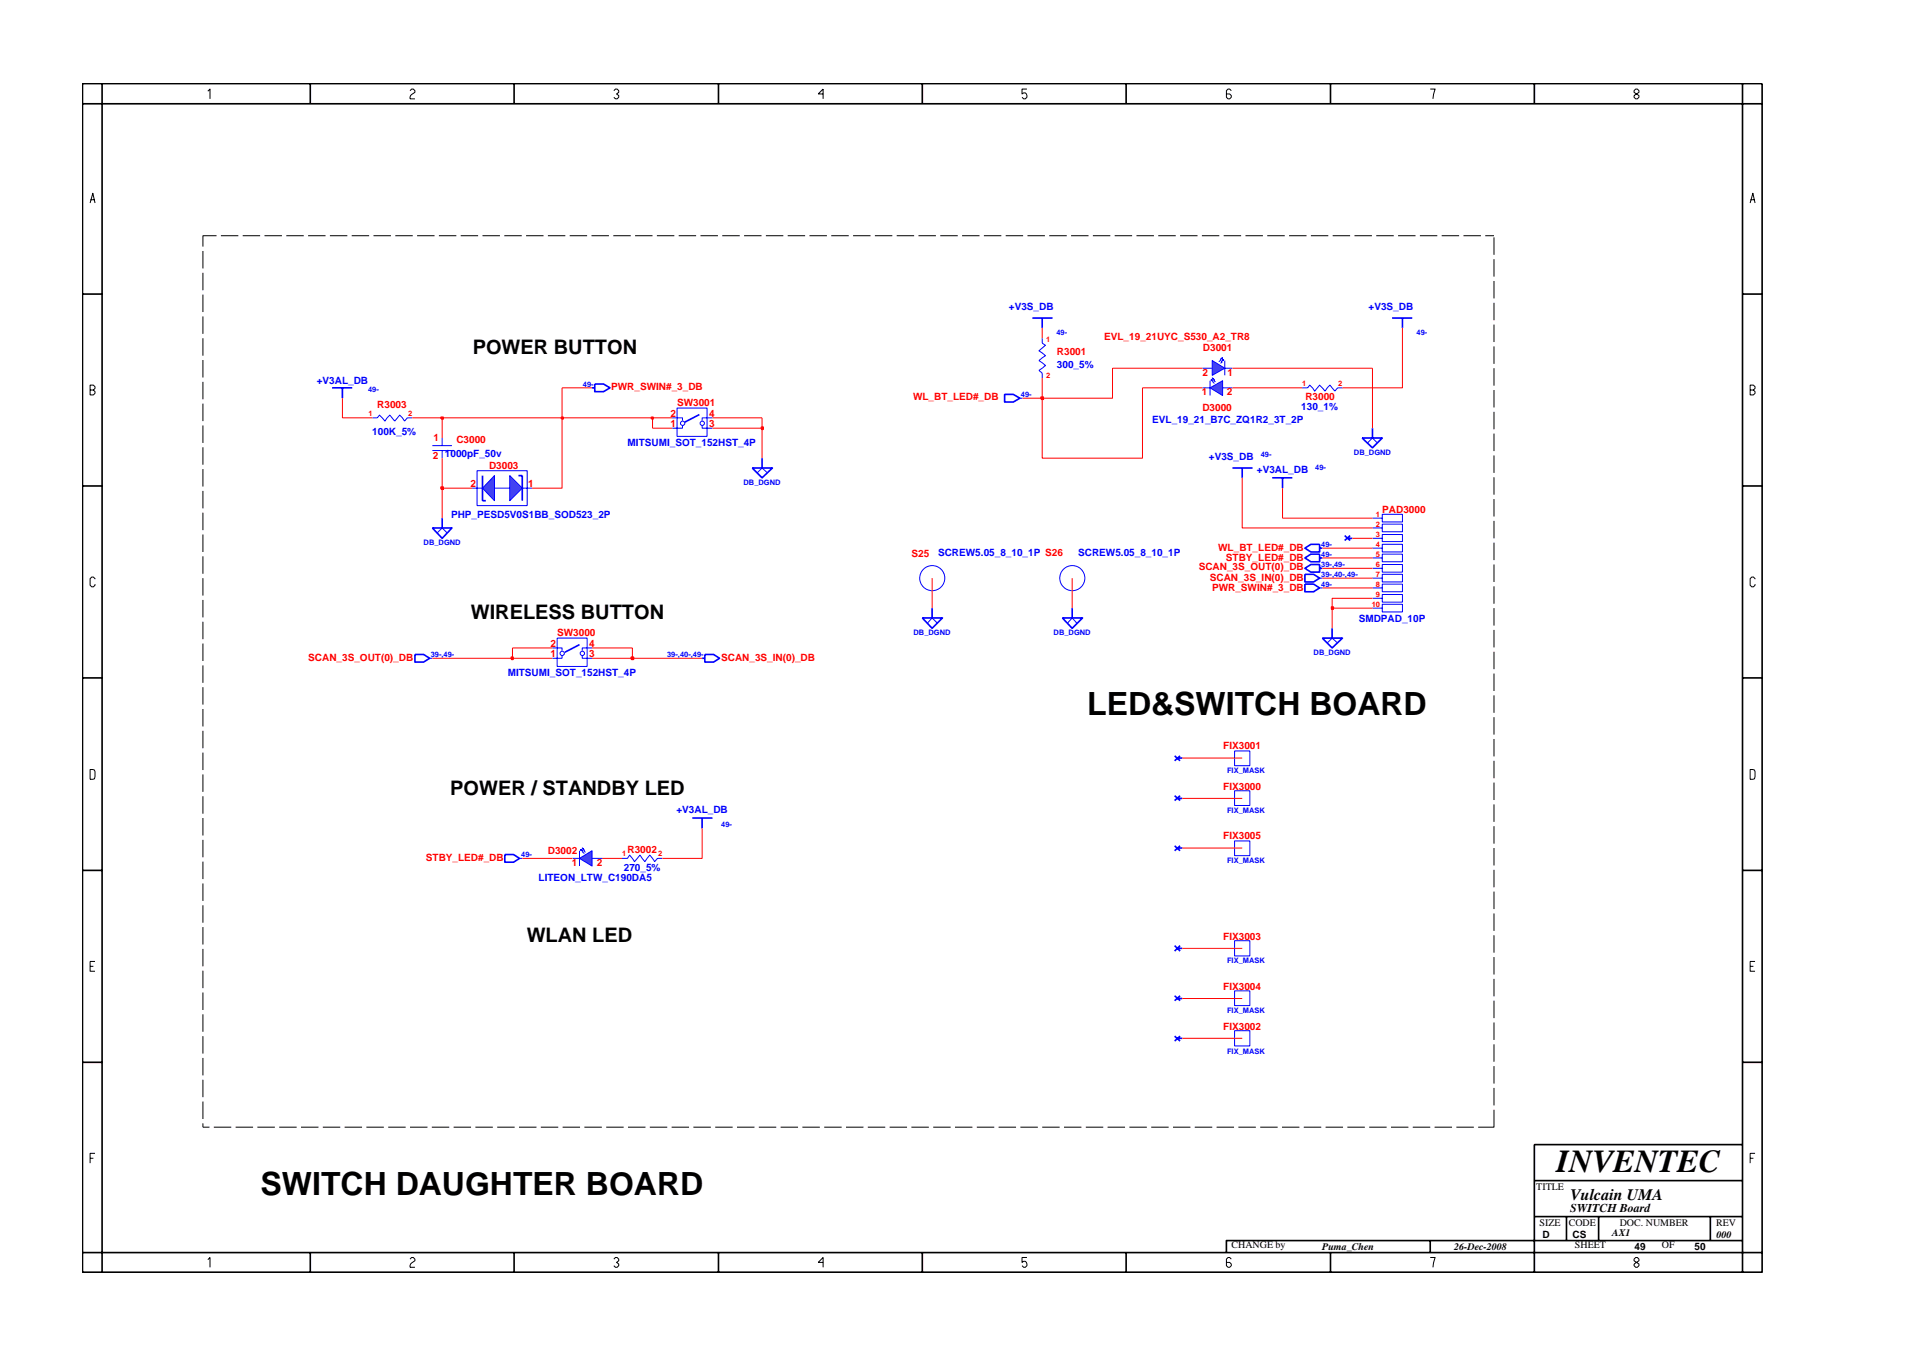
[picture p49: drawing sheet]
<svg xmlns="http://www.w3.org/2000/svg" width="297mm" height="210mm" viewBox="0 0 297 210" stroke-linecap="round" stroke-linejoin="round" font-family="sans-serif">
<defs><g id="words">
<g font-size="5">
<text x="168.9" y="111.1">LED&amp;SWITCH BOARD</text>
<text x="40.5" y="185.5">SWITCH DAUGHTER BOARD</text>
<text x="241.8" y="182">INVENTEC</text>
</g>
<g font-size="3.1">
<text x="73.4" y="54.9">POWER BUTTON</text>
<text x="73.1" y="96.2">WIRELESS BUTTON</text>
<text x="70" y="123.4">POWER / STANDBY LED</text>
<text x="81.8" y="146.3">WLAN LED</text>
</g>
<text font-size="2.5" x="244" y="186.3">Vulcain UMA</text>
<text font-size="1.9" x="244" y="188.2">SWITCH Board</text>
<g font-size="1.6" fill="#00f">
<text x="156.7" y="48.2">+V3S_DB</text>
<text x="212.6" y="48.2">+V3S_DB</text>
<text x="49.2" y="59.6">+V3AL_DB</text>
<text x="164.2" y="57.1">300_5%</text>
<text x="179" y="65.6">EVL_19_21_B7C_ZQ1R2_3T_2P</text>
<text x="202.2" y="63.7">130_1%</text>
<text x="57.8" y="67.6">100K_5%</text>
<text x="69.1" y="71">1000pF_50v</text>
<text x="97.5" y="69.3">MITSUMI_SOT_152HST_4P</text>
<text x="187.8" y="71.5">+V3S_DB</text>
<text x="195.3" y="73.4">+V3AL_DB</text>
<text x="70.1" y="80.4">PHP_PESD5V0S1BB_SOD523_2P</text>
<text x="145.7" y="86.3">SCREW5.05_8_10_1P S26</text>
<text x="167.5" y="86.3">SCREW5.05_8_10_1P</text>
<text x="211.1" y="96.5">SMDPAD_10P</text>
<text x="78.9" y="105">MITSUMI_SOT_152HST_4P</text>
<text x="105.1" y="126.3">+V3AL_DB</text>
<text x="83.7" y="136.8">LITEON_LTW_C190DA5</text>
<text x="96.9" y="135.2">270_5%</text>
</g>
<g font-size="1.6" fill="#f00">
<text x="171.5" y="52.8">EVL_19_21UYC_S530_A2_TR8</text>
<text x="164.2" y="55.1">R3001</text>
<text x="186.8" y="58.3">2</text>
<text x="186.9" y="54.4">D3001</text>
<text x="190.7" y="58.3">1</text>
<text x="58.6" y="63.4">R3003</text>
<text x="94.9" y="60.6">PWR_SWIN#_3_DB</text>
<text x="104.2" y="64.7">2</text>
<text x="105.2" y="63.1">SW3001</text>
<text x="110.2" y="64.7">4</text>
<text x="141.8" y="62.2">WL_BT_LED#_DB</text>
<text x="186.7" y="61.4">1</text>
<text x="186.8" y="63.8">D3000</text>
<text x="190.6" y="61.4">2</text>
<text x="202.8" y="62.1">R3000</text>
<text x="67.3" y="71.2">2</text>
<text x="67.3" y="68.5">1</text>
<text x="70.9" y="68.8">C3000</text>
<text x="104.2" y="66.2">1</text>
<text x="110.2" y="66.2">3</text>
<text x="73.1" y="75.6">2</text>
<text x="76" y="72.8">D3003</text>
<text x="82.1" y="75.6">1</text>
<text x="214.7" y="79.7">PAD3000</text>
<text x="141.6" y="86.5">S25</text>
<text x="186.2" y="88.6">SCAN_3S_OUT(0)_DB</text>
<text x="189.3" y="85.5">WL_BT_LED#_DB</text>
<text x="190.5" y="87.1">STBY_LED#_DB</text>
<text x="188" y="90.2">SCAN_3S_IN(0)_DB</text>
<text x="188.3" y="91.7">PWR_SWIN#_3_DB</text>
<text x="85.5" y="100.4">2</text>
<text x="86.6" y="98.8">SW3000</text>
<text x="91.6" y="100.4">4</text>
<text x="47.9" y="102.6">SCAN_3S_OUT(0)_DB</text>
<text x="85.5" y="102.1">1</text>
<text x="91.6" y="102.1">3</text>
<text x="112" y="102.6">SCAN_3S_IN(0)_DB</text>
<text x="190" y="116.4">FIX3001</text>
<text x="190" y="122.6">FIX3000</text>
<text x="190" y="130.3">FIX3005</text>
<text x="66.2" y="133.7">STBY_LED#_DB</text>
<text x="85.1" y="132.7">D3002</text>
<text x="88.8" y="134.5">1</text>
<text x="92.7" y="134.5">2</text>
<text x="97.5" y="132.5">R3002</text>
<text x="190" y="145.9">FIX3003</text>
<text x="190" y="153.7">FIX3004</text>
<text x="190" y="159.9">FIX3002</text>
</g>
<g font-size="1.6">
<text x="238.7" y="184.8">TITLE</text>
<text x="239.2" y="190.4">SIZE</text>
<text x="243.7" y="190.4">CODE</text>
<text x="250.5" y="192">AX1</text>
<text x="251.6" y="190.4">DOC. NUMBER</text>
<text x="266.6" y="190.4">REV</text>
<text x="191.3" y="193.9">CHANGE by</text>
<text x="205.4" y="194.1">Puma_Chen</text>
<text x="225.9" y="194.1">26-Dec-2008</text>
<text x="239.6" y="192.2">D</text>
<text x="244.3" y="192.3">CS</text>
<text x="244.7" y="193.9">SHEET</text>
<text x="253.9" y="194.1">49</text>
<text x="258.2" y="193.9">OF</text>
<text x="263.3" y="194.1">50</text>
<text x="266.6" y="192.2">000</text>
</g>
<g font-size="1.2" fill="#f00">
<text x="162.5" y="53.1">1</text>
<text x="162.5" y="58.7">2</text>
<text x="202.3" y="59.9">1</text>
<text x="207.9" y="59.9">2</text>
<text x="57.3" y="64.5">1</text>
<text x="63.4" y="64.5">2</text>
<text x="213.8" y="80.3">1</text>
<text x="213.8" y="81.8">2</text>
<text x="213.8" y="83.3">3</text>
<text x="213.8" y="84.9">4</text>
<text x="213.8" y="86.5">5</text>
<text x="213.8" y="88">6</text>
<text x="213.8" y="89.6">7</text>
<text x="213.1" y="94.3">10</text>
<text x="213.8" y="91.1">8</text>
<text x="213.8" y="92.7">9</text>
<text x="96.6" y="132.9">1</text>
<text x="102.3" y="132.9">2</text>
</g>
<g font-size="1.2" fill="#00f">
<text x="164.1" y="52">49-</text>
<text x="220.1" y="52">49-</text>
<text x="57.2" y="60.8">49-</text>
<text x="90.5" y="60.1">49-</text>
<text x="158.6" y="61.6">49-</text>
<text x="195.9" y="71">49-</text>
<text x="210.3" y="70.7">DB_DGND</text>
<text x="115.5" y="75.3">DB_DGND</text>
<text x="204.3" y="73">49-</text>
<text x="65.8" y="84.6">DB_DGND</text>
<text x="205.3" y="89.6">39-,40-,49-</text>
<text x="205.3" y="88">39-,49-</text>
<text x="205.3" y="84.9">49-</text>
<text x="205.3" y="86.5">49-</text>
<text x="205.3" y="91.1">49-</text>
<text x="141.9" y="98.6">DB_DGND</text>
<text x="163.7" y="98.6">DB_DGND</text>
<text x="204.1" y="101.7">DB_DGND</text>
<text x="66.9" y="102.1">39-,49-</text>
<text x="103.6" y="102.1">39-,40-,49-</text>
<text x="190.6" y="120.1">FIX_MASK</text>
<text x="112" y="128.5">49-</text>
<text x="190.6" y="126.3">FIX_MASK</text>
<text x="81" y="133.1">49-</text>
<text x="190.6" y="134.1">FIX_MASK</text>
<text x="190.6" y="149.5">FIX_MASK</text>
<text x="190.6" y="157.3">FIX_MASK</text>
<text x="190.6" y="163.6">FIX_MASK</text>
</g>
</g></defs>
<path d="M182.5 160.9l.8 .8M182.9 161.2h.8M183.3 160.9l-.8 .8" fill="none" stroke="#00f" stroke-width=".25"/>
<g fill="none" stroke="#00f" stroke-width=".16">
<path d="M186.8 57.2h1.5M190.3 57.2h1.2M190.3 56v2.3M214.7 79.9h3.2v1.2h-3.2zM213.2 80.5h1.5M213.2 82h1.5M213.2 83.6h1.5M213.2 85.1h1.5M213.2 86.6h1.5M213.2 88.3h1.5M213.2 89.8h1.5M213.2 91.3h1.5"/>
<path d="M213.2 92.9h1.5M213.2 94.4h1.5M214.7 81.4h3.2v1.2h-3.2zM214.7 83h3.2v1.1h-3.2zM214.7 84.5h3.2v1.2h-3.2zM214.7 86h3.2v1.2h-3.2zM214.7 87.7h3.2v1.1h-3.2zM214.7 89.2h3.2v1.2h-3.2zM214.7 90.7h3.2v1.2h-3.2zM214.7 92.3h3.2v1.2h-3.2zM214.7 93.8h3.2v1.2h-3.2z"/>
</g>
<path d="M188.3 56l2 1.2-2 1.1z" fill="#3c3cc8"/>
<path d="M188.3 56l2 1.2-2 1.1z" fill="none" stroke="#00f" stroke-width=".16"/>
<path d="M189.9 55.8h.2l-.1 .2z" fill="#3c3cc8"/>
<path d="M189.9 55.8h.2l-.1 .2zM190.1 55.8l-.3 .3 .1 .1-.3 .2" fill="none" stroke="#00f" stroke-width=".16"/>
<path d="M189.7 55.7l.2-.1v.1z" fill="#3c3cc8"/>
<path d="M188 59.1v2.3M189.7 55.7l.2-.1v.1zM189.9 55.6l-.6 .6M186.8 60.2h1.2M189.9 60.2h1.6M212.5 68.8l.7-.8 .8 .8" fill="none" stroke="#00f" stroke-width=".16"/>
<path d="M211.6 68h3.1l-1.5 1.5zM213.2 66.5v1.5" fill="none" stroke="#00f" stroke-width=".25"/>
<path d="M188 60.2l1.9-1.1v2.3z" fill="#3c3cc8"/>
<path d="M188 60.2l1.9-1.1v2.3z" fill="none" stroke="#00f" stroke-width=".16"/>
<path d="M188.2 59h.1l-.1 .1z" fill="#3c3cc8"/>
<path d="M188.2 59h.1l-.1 .1zM188.2 59l.5 .5" fill="none" stroke="#00f" stroke-width=".16"/>
<path d="M188.3 58.7l.2 .1-.1 .1z" fill="#3c3cc8"/>
<g fill="none" stroke="#00f" stroke-width=".16">
<path d="M188.3 58.7l.2 .1-.1 .1zM188.3 58.7l.4 .3-.1 .1 .2 .2M57.9 64.9h.7l.4-.4 .8 .9 .8-.9 .7 .9 .8-.9 .8 .9 .4-.5h.7M67.2 69.2h3M67.2 70h3M68.7 68v1.2M68.7 70v1.1M144 96.8l.8-.8 .9 .8M165.8 96.8l.8-.8 .7 .8M205 89.8h.4M205 91.3h.4M206.2 99.9l.8-.8 .8 .8"/>
<path d="M191.8 116.6h2.4v2.3h-2.4zM80.7 133.3h.4M96.6 133.3h.9l.3-.5 .8 1 .8-1 .8 1 .8-1 .7 1 .4-.5h.8M191.8 130.6h2.4v2.3h-2.4zM191.8 153.9h2.4v2.3h-2.4z"/>
<circle cx="144.8" cy="89.8" r="1.95"/>
<circle cx="166.6" cy="89.8" r="1.95"/>
</g>
<g fill="none" stroke="#00f" stroke-width=".25">
<path d="M92.4 59.6h1.4l1 .6-1 .6h-1.4zM216.3 49.4h3.1M217.9 49.4v1.5M92 60.2h.4M191.5 72.7h3.1M193 72.7v1.5M143.3 96h3.1l-1.6 1.6zM144.8 94.4v1.6M165 96h3.2l-1.6 1.6zM166.6 94.4v1.6M202.7 89.2h1.4l.9 .6-.9 .6h-1.4zM202.7 90.7h1.4l.9 .6-.9 .6h-1.4z"/>
<path d="M202.7 85.1l1-.6h1.3v1.2h-1.3zM202.7 86.6l1-.6h1.3v1.2h-1.3zM202.7 88.3l1-.6h1.3v1.1h-1.3zM205 85.1h.4M205 86.6h.4M205 88.3h.4M205.4 99.1h3.2l-1.6 1.5zM207 97.6v1.5M182.5 117.4l.8 .7M182.9 117.7h.8M183.3 117.4l-.8 .7M78.4 132.7h1.4l.9 .6-.9 .6h-1.4z"/>
<path d="M107.6 127h3.1M109.1 127v1.6M182.5 123.6l.8 .7M182.9 124h.8M183.3 123.6l-.8 .7"/>
</g>
<path d="M76.8 73.9v3.9l-1.8-2z" fill="#3c3cc8"/>
<path d="M76.8 73.9v3.9l-1.8-2z" fill="none" stroke="#00f" stroke-width=".16"/>
<path d="M79.2 73.9l1.9 1.9-1.9 2z" fill="#3c3cc8"/>
<g fill="none" stroke="#00f" stroke-width=".16">
<path d="M161.9 52.5v.8l.5 .3-1 .9 1 .7-1 .8 1 .8-1 .7 .5 .4v.8M73.3 75.8h1.7M74.1 73.1h7.8v5.4h-7.8zM76.8 75.8h2.4M79.2 73.9l1.9 1.9-1.9 2zM81.1 75.8h1.6M104.4 64.9h1.6v.4M105.2 63.4h4.6v4.4h-4.6zM106 66.1v.4h-1.6M109.1 66.1v.4h1.6M110.7 64.9h-1.6v.4M117.6 73.4l.8-.7 .8 .7"/>
<path d="M158.4 61.8h.5M202.3 60.2h.8l.4-.4 .7 .9 .8-.9 .9 .9 .7-.9 .8 .9 .4-.5h.8M66.7 102.2h.5M88.9 133.3h1.1M90 132.1v2.4M92 133.3h1.6M191.8 122.8h2.4v2.3h-2.4z"/>
<circle cx="106.1" cy="65.7" r=".34"/>
<circle cx="109.1" cy="65.7" r=".34"/>
</g>
<g fill="none" stroke="#00f" stroke-width=".25">
<path d="M51.6 60.2h3.1M53.2 60.2v1.6M75 73.9v3.9h.5M80.5 73.9h.6v3.9M108.7 64.4l-2.3 1.2M116.9 72.7h3.1l-1.6 1.5zM118.4 71.1v1.6M156.1 61.2h1.3l1 .6-1 .6h-1.3zM208.9 83.2l.8 .7M209.3 83.6h.8M209.7 83.2l-.8 .7M64.5 101.6h1.3l.9 .6-.9 .6h-1.3z"/>
<path d="M109.1 102.2h.4M109.5 101.6h1.4l.9 .6-.9 .6h-1.4z"/>
</g>
<path d="M90 133.3l2-1.2v2.4z" fill="#3c3cc8"/>
<path d="M90 133.3l2-1.2v2.4z" fill="none" stroke="#00f" stroke-width=".16"/>
<path d="M90.2 131.9l.3 .1-.2 .1z" fill="#3c3cc8"/>
<path d="M90.2 131.9l.3 .1-.2 .1zM90.2 131.9l.6 .6" fill="none" stroke="#00f" stroke-width=".16"/>
<path d="M90.5 131.7l.1 .1-.1 .1z" fill="#3c3cc8"/>
<g fill="none" stroke="#00f" stroke-width=".16">
<path d="M67.9 82.7l.8-.7 .8 .7M86.6 99.1h4.6v4.4h-4.6zM85.8 100.6h1.5v.4M87.3 101.8v.4h-1.5M90.5 101.8v.4h1.5M92 100.6h-1.5v.4M90.5 131.7l.1 .1-.1 .1zM90.5 131.7l.5 .7M191.8 146.1h2.4v2.3h-2.4zM191.8 160h2.4v2.4h-2.4z"/>
<circle cx="87.3" cy="101.5" r=".34"/>
<circle cx="90.5" cy="101.5" r=".34"/>
</g>
<g fill="none" stroke="#00f" stroke-width=".25">
<path d="M160.4 49.4h3.1M161.9 49.4v1.5M197.6 74.2h3.2M199.2 74.2v1.6M67.2 82h3l-1.5 1.6zM68.7 80.5v1.5M90 100.1l-2.3 1.2M182.5 131.3l.8 .8M182.9 131.7h.8M183.3 131.3l-.8 .8M182.5 146.8l.8 .9M182.5 154.6l.8 .8"/>
<path d="M182.9 147.3h.8M182.9 155.1h.8M183.3 146.8l-.8 .9M183.3 154.6l-.8 .8"/>
</g>
<path d="M67.2 102.2h12.4M183.7 117.7h9.3M81.1 133.3h7.8M93.6 133.3h3M109.1 128.6v4.7h-6.2M183.7 131.7h9.3M183.7 124h9.3M183.7 155.1h9.3M183.7 147.3h9.3M183.7 161.2h9.3" fill="none" stroke="#f00" stroke-width=".16"/>
<path d="M79.4 102.1h.3v.3h-.3z" fill="#8e2323"/>
<path d="M79.4 102.1h.3v.3h-.3z" fill="none" stroke="#f00" stroke-width=".25"/>
<path d="M79.6 100.6v1.6h6.2M92 102.2h6.2" fill="none" stroke="#f00" stroke-width=".16"/>
<path d="M98.1 102.1h.3v.3h-.3z" fill="#8e2323"/>
<path d="M98.1 102.1h.3v.3h-.3z" fill="none" stroke="#f00" stroke-width=".25"/>
<path d="M144.8 89.8v4.6M166.6 89.8v4.6M207 94.4v3.2M79.6 100.6h6.2M92 100.6h6.2v1.6h10.9" fill="none" stroke="#f00" stroke-width=".16"/>
<path d="M206.9 94.3h.2v.3h-.2z" fill="#8e2323"/>
<path d="M206.9 94.3h.2v.3h-.2z" fill="none" stroke="#f00" stroke-width=".25"/>
<path d="M68.7 75.8v4.7M193 74.2v7.8h20.2M199.2 75.8v4.7h14M205.4 91.3h7.8M205.4 89.8h7.8M205.4 88.3h7.8M205.4 86.6h7.8M205.4 85.1h7.8M210.1 83.6h3.1M213.2 92.9h-6.2v1.5h6.2" fill="none" stroke="#f00" stroke-width=".16"/>
<path d="M68.5 75.6h.4v.4h-.4z" fill="#8e2323"/>
<path d="M68.5 75.6h.4v.4h-.4z" fill="none" stroke="#f00" stroke-width=".25"/>
<path d="M68.7 71.1v4.7h4.6M68.7 64.9v3.1M87.3 64.9v10.9h-4.6M101.4 64.9v1.6h3M110.7 66.5h7.7v4.6M177.5 60.2v10.9h-15.6v-9.3" fill="none" stroke="#f00" stroke-width=".16"/>
<path d="M118.3 66.3h.3v.4h-.3z" fill="#8e2323"/>
<path d="M118.3 66.3h.3v.4h-.3z" fill="none" stroke="#f00" stroke-width=".25"/>
<path d="M213.2 57.2v9.3M53.2 61.8v3.1h4.7M64 64.9h4.7M118.4 64.9v1.6" fill="none" stroke="#f00" stroke-width=".16"/>
<path d="M68.5 64.8h.4v.3h-.4z" fill="#8e2323"/>
<path d="M68.5 64.8h.4v.3h-.4z" fill="none" stroke="#f00" stroke-width=".25"/>
<path d="M68.7 64.9h18.6" fill="none" stroke="#f00" stroke-width=".16"/>
<path d="M87.2 64.8h.3v.3h-.3z" fill="#8e2323"/>
<path d="M87.2 64.8h.3v.3h-.3z" fill="none" stroke="#f00" stroke-width=".25"/>
<path d="M87.3 60.2v4.7h14.1" fill="none" stroke="#f00" stroke-width=".16"/>
<path d="M101.2 64.8h.3v.3h-.3z" fill="#8e2323"/>
<path d="M101.2 64.8h.3v.3h-.3z" fill="none" stroke="#f00" stroke-width=".25"/>
<path d="M101.4 64.9h3M110.7 64.9h7.7M158.9 61.8h3" fill="none" stroke="#f00" stroke-width=".16"/>
<path d="M161.7 61.7h.4v.3h-.4z" fill="#8e2323"/>
<path d="M161.7 61.7h.4v.3h-.4z" fill="none" stroke="#f00" stroke-width=".25"/>
<path d="M161.9 50.9v1.6M186.8 57.2h-14v4.6h-10.9v-3.1M191.5 57.2h21.7M217.9 50.9v9.3h-9.3M87.3 60.2h4.7M177.5 60.2h9.3M191.5 60.2h10.8" fill="none" stroke="#f00" stroke-width=".16"/>
<g fill="none" stroke="#000" stroke-width=".25">
<path d="M12.8 13h261v184.6h-261zM12.8 16.1h261M15.9 13v184.6M48.2 13v3.1M79.9 13v3.1M111.6 13v3.1M143.3 13v3.1M174.9 13v3.1M206.7 13v3.1M238.4 13v3.1M270.7 13v184.6M12.8 45.7h3.1"/>
<path d="M270.7 45.7h3.1M12.8 75.5h3.1M270.7 75.5h3.1M12.8 105.3h3.1M270.7 105.3h3.1M12.8 135.2h3.1M270.7 135.2h3.1M12.8 165h3.1M270.7 165h3.1M270.7 177.7h-32.3v19.9M12.8 194.5h261M48.2 194.5v3.1"/>
<path d="M79.9 194.5v3.1M111.6 194.5v3.1M143.3 194.5v3.1M174.9 194.5v3.1M206.7 194.5v3.1M222.2 192.6v1.9M238.4 183.3h32.3M238.4 188.9h32.3M243.4 188.9v3.7M248.4 188.9v3.7M265.7 188.9v3.7M270.7 192.6h-80.2v1.9"/>
</g>
<g fill="none" stroke="#000" stroke-width=".16">
<path d="M32.3 14.2l.3-.4v1.6M63.7 14.1l.3-.3h.2l.3 .3v.2l-.5 .4-.3 .4v.3h.8M95.4 14.1l.2-.3h.3l.2 .3v.2l-.3 .3 .3 .2v.3l-.2 .3h-.3l-.2-.3M127.9 14.6h-.8l.8-.8v1.6M159.5 13.8h-.7v.8l.2-.2a.5 .5 0 0 1 .5 .7l-.2 .3h-.3l-.2-.3M191.3 14.1l-.3-.3h-.2l-.3 .3v1l.3 .3h.2l.3-.3v-.3l-.3-.2h-.5M222.2 13.8h.8l-.4 1.6M253.9 14.1l.2-.3h.3l.2 .3v.2l-.7 .5v.3l.2 .3h.3l.2-.3v-.3l-.7-.5zM14 31.5l.4-1.5 .4 1.5M14.1 31h.6M31.5 39v2.7M33.6 36.6h-2.1v1.7"/>
<path d="M34.3 36.6h2.7M37.7 36.6h2.7M41.1 36.6h2.7M44.5 36.6h2.7M47.9 36.6h2.7M51.3 36.6h2.7M54.6 36.6h2.7M58 36.6h2.7M61.4 36.6h2.7M64.8 36.6h2.7M68.2 36.6h2.7M71.6 36.6h2.7"/>
<path d="M75 36.6h2.7M78.3 36.6h2.8M81.7 36.6h2.7M85.1 36.6h2.7M88.5 36.6h2.7M91.9 36.6h2.7M95.3 36.6h2.7M98.7 36.6h2.7M102.1 36.6h2.7M105.4 36.6h2.7M108.8 36.6h2.7M112.2 36.6h2.7"/>
<path d="M115.6 36.6h2.7M119 36.6h2.7M122.4 36.6h2.7M125.8 36.6h2.7M129.1 36.6h2.8M132.5 36.6h2.7M135.9 36.6h2.7M139.3 36.6h2.7M142.7 36.6h2.7M146.1 36.6h2.7M149.5 36.6h2.7M152.9 36.6h2.7"/>
<path d="M156.2 36.6h2.7M159.6 36.6h2.7M163 36.6h2.7M166.4 36.6h2.7M169.8 36.6h2.7M173.2 36.6h2.7M176.6 36.6h2.7M179.9 36.6h2.8M183.3 36.6h2.7M186.7 36.6h2.7M190.1 36.6h2.7M193.5 36.6h2.7"/>
<path d="M196.9 36.6h2.7M200.3 36.6h2.7M203.7 36.6h2.7M207 36.6h2.7M210.4 36.6h2.7M213.8 36.6h2.7M217.2 36.6h2.7M220.6 36.6h2.7M224 36.6h2.7M227.4 36.6h2.7M230.7 36.6h1.4M232.1 36.9v2.7"/>
<path d="M271.9 31.5l.4-1.5 .4 1.5M272 31h.6M14 59.8h.5l.3 .3v.2l-.3 .3 .3 .2v.3l-.3 .2h-.5zM31.5 42.4v2.7M31.5 45.7v2.8M31.5 49.1v2.7M31.5 52.5v2.7M31.5 55.9v2.7M31.5 59.3v2.7M232.1 40.2v2.8M232.1 43.6v2.7M232.1 47v2.7"/>
<path d="M232.1 50.4v2.7M232.1 53.8v2.7M232.1 57.2v2.7M271.9 59.8h.5l.3 .3v.2l-.3 .3 .3 .2v.3l-.3 .2h-.5zM14 60.6h.5M31.5 62.7v2.7M31.5 66.1v2.7M31.5 69.5v2.7M31.5 72.8v2.8M31.5 76.2v2.7M31.5 79.6v2.7M232.1 60.6v2.7"/>
<path d="M232.1 64v2.7M232.1 67.3v2.7M232.1 70.7v2.7M232.1 74.1v2.7M232.1 77.5v2.7M271.9 60.6h.5M14.8 89.9l-.3-.3h-.2l-.3 .3v1l.3 .2h.2l.3-.2v-.2M31.5 83v2.7M31.5 86.4v2.7M31.5 89.8v2.7M31.5 93.2v2.7M31.5 96.5v2.8"/>
<path d="M31.5 99.9v2.7M232.1 80.9v2.7M232.1 84.3v2.7M232.1 87.7v2.7M232.1 91v2.8M232.1 94.4v2.7M232.1 97.8v2.7M272.7 89.9l-.3-.3h-.3l-.2 .3v1l.2 .2h.3l.3-.2v-.2M14 119.5l.7 .1 .1 .2-.1 1.1-.7 .1zM31.5 103.3v2.7M31.5 106.7v2.7M31.5 110.1v2.7"/>
<path d="M31.5 113.5v2.7M31.5 116.9v2.7M232.1 101.2v2.7M232.1 104.6v2.7M232.1 108v2.7M232.1 111.4v2.7M232.1 114.8v2.7M232.1 118.1v2.7M271.9 119.5l.7 .1 .1 .2-.1 1.1-.7 .1zM31.5 120.3v2.7M31.5 123.6v2.8M31.5 127v2.7"/>
<path d="M31.5 130.4v2.7M31.5 133.8v2.7M31.5 137.2v2.7M232.1 121.5v2.7M232.1 124.9v2.7M232.1 128.3v2.7M232.1 131.7v2.7M232.1 135.1v2.7M232.1 138.5v2.7M14 150.1h.5M14.8 149.3h-.8v1.5h.8M31.5 140.6v2.7"/>
<path d="M31.5 144v2.7M31.5 147.3v2.8M31.5 150.7v2.7M31.5 154.1v2.7M31.5 157.5v2.7M232.1 141.8v2.8M232.1 145.2v2.7M232.1 148.6v2.7M232.1 152v2.7M232.1 155.4v2.7M232.1 158.8v2.7M271.9 150.1h.5"/>
<path d="M272.7 149.3h-.8v1.5h.8M14 179.9h.5M14.8 179.1h-.8v1.5M31.5 174.4v.6h1M31.5 160.9v2.7M31.5 164.3v2.7M31.5 167.7v2.7M31.5 171.1v2.7M33.2 175h2.7M36.6 175h2.7M40 175h2.7M43.4 175h2.7"/>
<path d="M46.8 175h2.7M50.2 175h2.7M53.5 175h2.7M56.9 175h2.7M60.3 175h2.7M63.7 175h2.7M67.1 175h2.7M70.5 175h2.7M73.9 175h2.7M77.2 175h2.8M80.6 175h2.7M84 175h2.7"/>
<path d="M87.4 175h2.7M90.8 175h2.7M94.2 175h2.7M97.6 175h2.7M101 175h2.7M104.3 175h2.7M107.7 175h2.7M111.1 175h2.7M114.5 175h2.7M117.9 175h2.7M121.3 175h2.7M124.7 175h2.7"/>
<path d="M128 175h2.8M131.4 175h2.7M134.8 175h2.7M138.2 175h2.7M141.6 175h2.7M145 175h2.7M148.4 175h2.7M151.8 175h2.7M155.1 175h2.7M158.5 175h2.7M161.9 175h2.7M165.3 175h2.7"/>
<path d="M168.7 175h2.7M172.1 175h2.7M175.5 175h2.7M178.8 175h2.8M182.2 175h2.7M185.6 175h2.7M189 175h2.7M192.4 175h2.7M195.8 175h2.7M199.2 175h2.7M202.6 175h2.7M205.9 175h2.7"/>
<path d="M209.3 175h2.7M212.7 175h2.7M216.1 175h2.7M219.5 175h2.7M222.9 175h2.7M226.3 175h2.7M232.1 172.3v2.7h-2.5M232.1 162.2v2.7M232.1 165.6v2.7M232.1 168.9v2.7M271.9 179.9h.5M272.7 179.1h-.8v1.5"/>
<path d="M32.3 195.6l.3-.3v1.5M63.7 195.5l.3-.2h.2l.3 .2v.3l-.7 .5-.1 .2v.3h.8M95.4 195.5l.2-.2h.3l.2 .2v.3l-.3 .2 .3 .3v.2l-.2 .3h-.3l-.2-.3M127.9 196h-.8l.8-.7v1.5M159.5 195.3h-.7v.7l.2-.1a.5 .5 0 0 1 .5 .6l-.2 .3h-.3l-.2-.3M191.3 195.5l-.3-.2h-.2l-.3 .2v1l.3 .3h.2l.3-.3v-.2l-.3-.3h-.5M222.2 195.3h.8l-.4 1.5M254.1 195.3l-.2 .2v.3l.7 .5v.2l-.2 .3h-.3l-.2-.3v-.2l.7-.5v-.3l-.2-.2z"/>
</g>
<use href="#words"/>
</svg>
